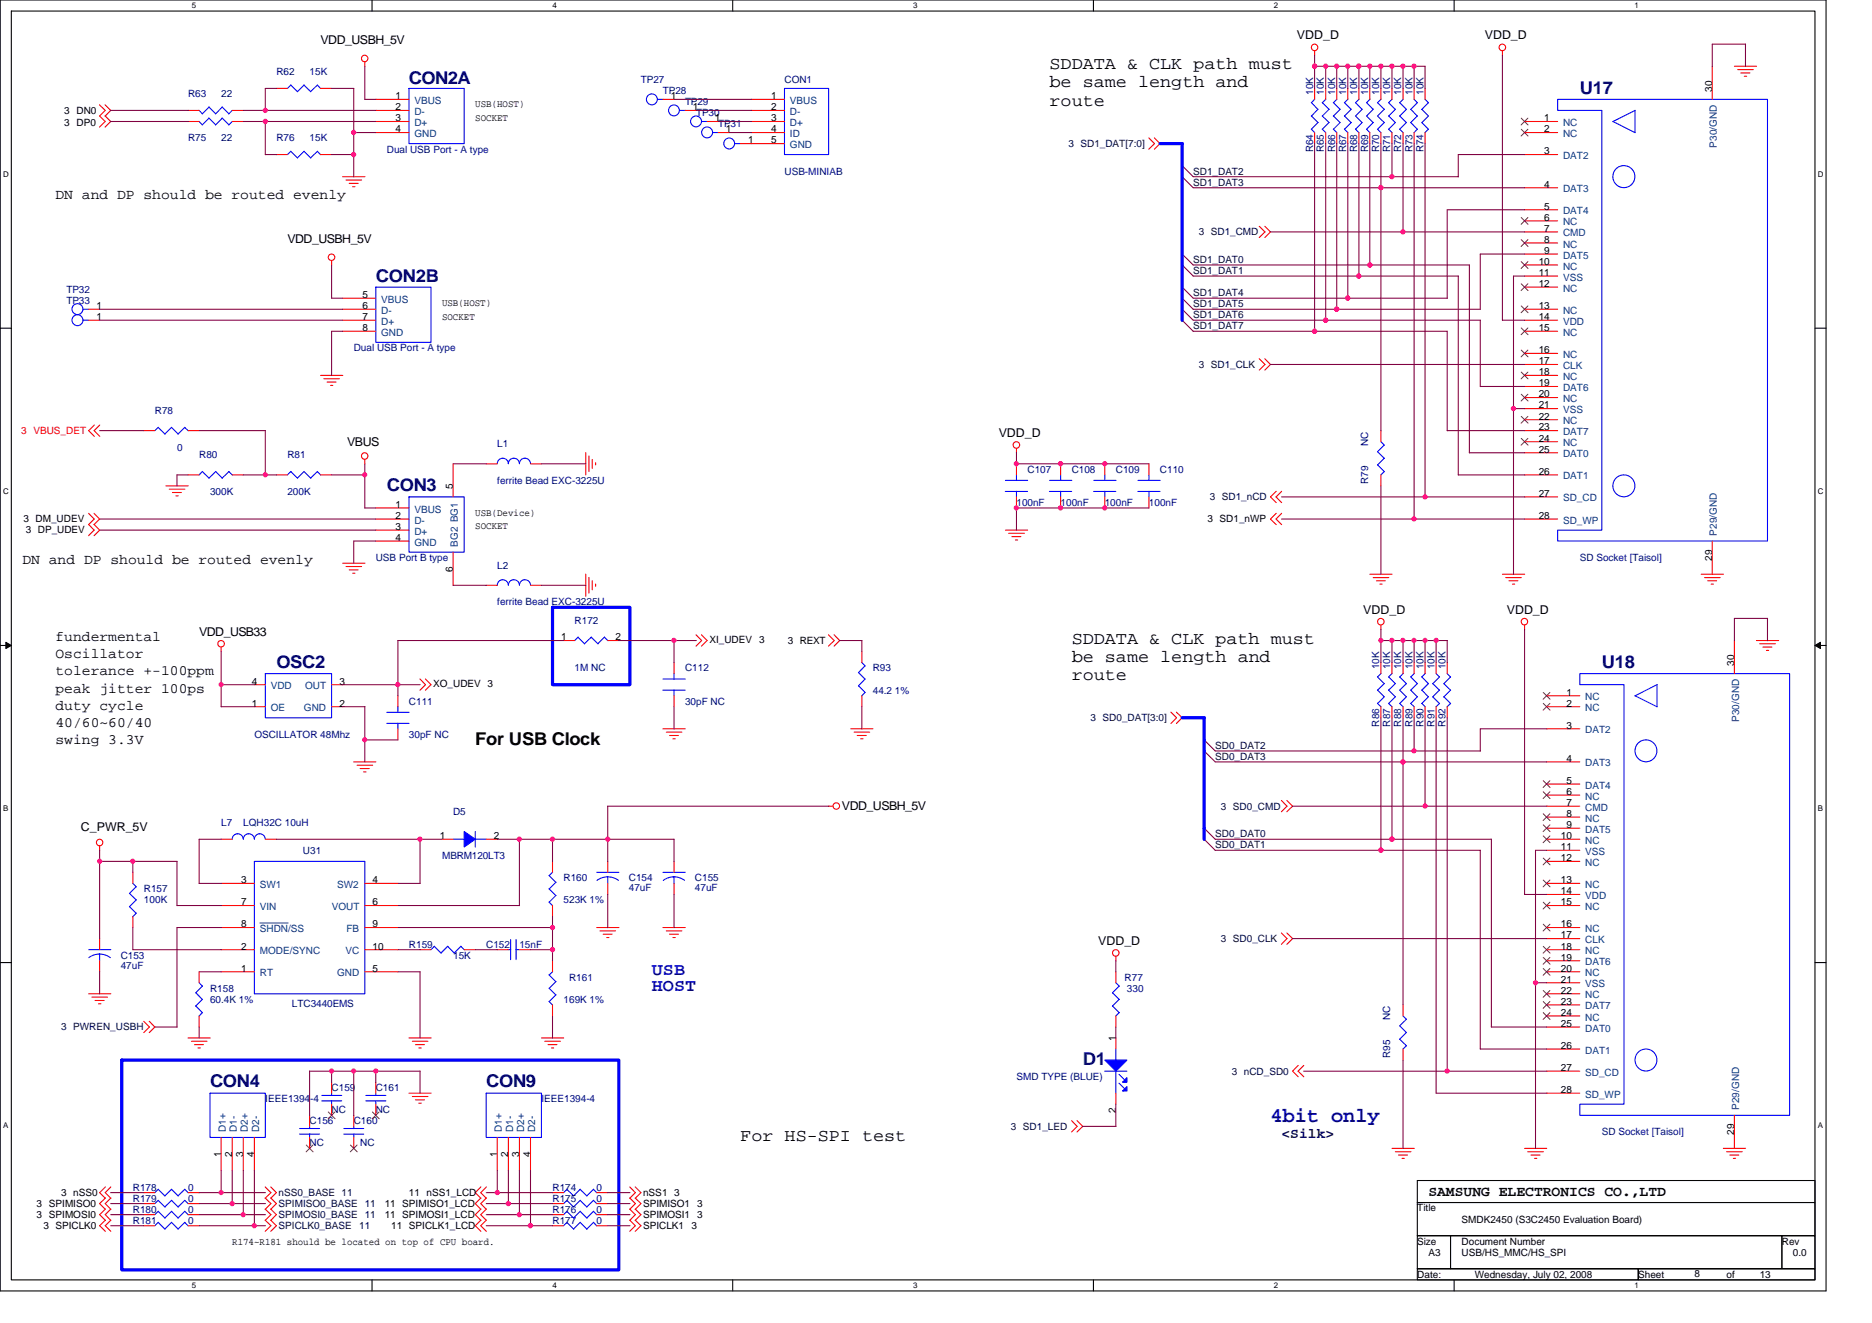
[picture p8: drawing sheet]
<svg xmlns="http://www.w3.org/2000/svg" width="297mm" height="210mm" viewBox="0 0 297 210" stroke-linecap="round" stroke-linejoin="round" font-family="sans-serif">
<defs><g id="words">
<text font-size="3.3" fill="#0000a0" x="201.6" y="178">4bit only</text>
<g font-size="2.8">
<text x="166.5" y="11">SDDATA &amp; CLK path must</text>
<text x="166.5" y="13.9">be same length and</text>
<text x="166.5" y="16.8">route</text>
<text x="170" y="102.1">SDDATA &amp; CLK path must</text>
<text x="170" y="105">be same length and</text>
<text x="170" y="107.9">route</text>
<text x="75.4" y="118.3">For USB Clock</text>
<text x="117.5" y="181">For HS-SPI test</text>
</g>
<g font-size="2.8" fill="#000080">
<text x="64.9" y="13.3">CON2A</text>
<text x="250.7" y="14.9">U17</text>
<text x="59.6" y="44.8">CON2B</text>
<text x="61.4" y="78">CON3</text>
<text x="43.9" y="106">OSC2</text>
<text x="254.2" y="106">U18</text>
<text x="33.3" y="172.6">CON4</text>
<text x="77.1" y="172.6">CON9</text>
<text x="171.8" y="169.1">D1</text>
</g>
<g font-size="2.8" fill="#0000a0">
<text x="103.4" y="154.8">USB</text>
<text x="103.4" y="157.2">HOST</text>
</g>
<g font-size="2.3">
<text x="8.8" y="31.6">DN and DP should be routed evenly</text>
<text x="3.6" y="89.4">DN and DP should be routed evenly</text>
<text x="8.8" y="101.7">fundermental</text>
<text x="8.8" y="104.5">Oscillator</text>
<text x="8.8" y="107.2">tolerance +-100ppm</text>
<text x="8.8" y="109.9">peak jitter 100ps</text>
<text x="8.8" y="112.6">duty cycle</text>
<text x="8.8" y="115.4">40/60~60/40</text>
<text x="8.8" y="118.1">swing 3.3V</text>
<text x="226.6" y="189.8">SAMSUNG ELECTRONICS CO.,LTD</text>
</g>
<text font-size="2.3" fill="#000040" x="203.3" y="180.7">&lt;Silk&gt;</text>
<g font-size="1.9">
<text x="50.9" y="7">VDD_USBH_5V</text>
<text x="205.8" y="6.3">VDD_D</text>
<text x="235.6" y="6.3">VDD_D</text>
<text x="45.6" y="38.5">VDD_USBH_5V</text>
<text x="55.1" y="70.8">VBUS</text>
<text x="158.5" y="69.4">VDD_D</text>
<text x="31.6" y="100.9">VDD_USB33</text>
<text x="216.3" y="97.4">VDD_D</text>
<text x="239.1" y="97.4">VDD_D</text>
<text x="12.8" y="131.9">C_PWR_5V</text>
<text x="133.6" y="128.6">VDD_USBH_5V</text>
<text x="174.3" y="150">VDD_D</text>
</g>
<g font-size="1.6" fill="#000080">
<text x="43.9" y="11.9">R62</text>
<text x="49.1" y="11.9">15K</text>
<text x="29.8" y="15.5">R63</text>
<text x="35.1" y="15.5">22</text>
<text x="101.7" y="13.2">TP27</text>
<text x="105.2" y="14.9">TP28</text>
<text x="108.7" y="16.7">TP29</text>
<text x="124.5" y="13.2">CON1</text>
<text x="208.3" y="15.1" transform="rotate(-90 208.3 15.1)">10K</text>
<text x="210.1" y="15.1" transform="rotate(-90 210.1 15.1)">10K</text>
<text x="211.8" y="15.1" transform="rotate(-90 211.8 15.1)">10K</text>
<text x="213.6" y="15.1" transform="rotate(-90 213.6 15.1)">10K</text>
<text x="215.3" y="15.1" transform="rotate(-90 215.3 15.1)">10K</text>
<text x="217.1" y="15.1" transform="rotate(-90 217.1 15.1)">10K</text>
<text x="218.8" y="15.1" transform="rotate(-90 218.8 15.1)">10K</text>
<text x="220.6" y="15.1" transform="rotate(-90 220.6 15.1)">10K</text>
<text x="222.4" y="15.1" transform="rotate(-90 222.4 15.1)">10K</text>
<text x="224.1" y="15.1" transform="rotate(-90 224.1 15.1)">10K</text>
<text x="225.9" y="15.1" transform="rotate(-90 225.9 15.1)">10K</text>
<text x="29.8" y="22.5">R75</text>
<text x="35.1" y="22.5">22</text>
<text x="43.9" y="22.5">R76</text>
<text x="49.1" y="22.5">15K</text>
<text x="110.5" y="18.4">TP30</text>
<text x="114" y="20.2">TP31</text>
<text x="61.4" y="24.2">Dual USB Port - A type</text>
<text x="124.5" y="27.7">USB-MINIAB</text>
<text x="208.3" y="24.2" transform="rotate(-90 208.3 24.2)">R64</text>
<text x="210.1" y="24.2" transform="rotate(-90 210.1 24.2)">R65</text>
<text x="211.8" y="24.2" transform="rotate(-90 211.8 24.2)">R66</text>
<text x="213.6" y="24.2" transform="rotate(-90 213.6 24.2)">R67</text>
<text x="215.3" y="24.2" transform="rotate(-90 215.3 24.2)">R68</text>
<text x="217.1" y="24.2" transform="rotate(-90 217.1 24.2)">R69</text>
<text x="218.8" y="24.2" transform="rotate(-90 218.8 24.2)">R70</text>
<text x="220.6" y="24.2" transform="rotate(-90 220.6 24.2)">R71</text>
<text x="222.4" y="24.2" transform="rotate(-90 222.4 24.2)">R72</text>
<text x="224.1" y="24.2" transform="rotate(-90 224.1 24.2)">R73</text>
<text x="225.9" y="24.2" transform="rotate(-90 225.9 24.2)">R74</text>
<text x="10.6" y="46.5">TP32</text>
<text x="10.6" y="48.2">TP33</text>
<text x="56.1" y="55.8">Dual USB Port - A type</text>
<text x="24.6" y="65.7">R78</text>
<text x="28.1" y="71.5">0</text>
<text x="78.9" y="71">L1</text>
<text x="217.1" y="70.8" transform="rotate(-90 217.1 70.8)">NC</text>
<text x="31.6" y="72.7">R80</text>
<text x="45.6" y="72.7">R81</text>
<text x="78.9" y="76.8">ferrite Bead EXC-3225U</text>
<text x="163" y="75">C107</text>
<text x="170" y="75">C108</text>
<text x="177.1" y="75">C109</text>
<text x="184.1" y="75">C110</text>
<text x="217.1" y="76.8" transform="rotate(-90 217.1 76.8)">R79</text>
<text x="33.3" y="78.5">300K</text>
<text x="45.6" y="78.5">200K</text>
<text x="161.3" y="80.3">100nF</text>
<text x="168.3" y="80.3">100nF</text>
<text x="175.3" y="80.3">100nF</text>
<text x="182.3" y="80.3">100nF</text>
<text x="59.6" y="89">USB Port B type</text>
<text x="250.7" y="89">SD Socket [Taisol]</text>
<text x="78.9" y="90.3">L2</text>
<text x="78.9" y="96.1">ferrite Bead EXC-3225U</text>
<text x="91.2" y="99">R172</text>
<text x="91.2" y="106.6">1M NC</text>
<text x="108.7" y="106.6">C112</text>
<text x="138.5" y="106.6">R93</text>
<text x="218.8" y="106.2" transform="rotate(-90 218.8 106.2)">10K</text>
<text x="220.6" y="106.2" transform="rotate(-90 220.6 106.2)">10K</text>
<text x="222.4" y="106.2" transform="rotate(-90 222.4 106.2)">10K</text>
<text x="224.1" y="106.2" transform="rotate(-90 224.1 106.2)">10K</text>
<text x="225.9" y="106.2" transform="rotate(-90 225.9 106.2)">10K</text>
<text x="227.6" y="106.2" transform="rotate(-90 227.6 106.2)">10K</text>
<text x="229.4" y="106.2" transform="rotate(-90 229.4 106.2)">10K</text>
<text x="64.9" y="111.8">C111</text>
<text x="108.7" y="111.8">30pF NC</text>
<text x="138.5" y="110.1">44.2 1%</text>
<text x="40.4" y="117.1">OSCILLATOR 48Mhz</text>
<text x="64.9" y="117.1">30pF NC</text>
<text x="218.8" y="115.3" transform="rotate(-90 218.8 115.3)">R86</text>
<text x="220.6" y="115.3" transform="rotate(-90 220.6 115.3)">R87</text>
<text x="222.4" y="115.3" transform="rotate(-90 222.4 115.3)">R88</text>
<text x="224.1" y="115.3" transform="rotate(-90 224.1 115.3)">R89</text>
<text x="225.9" y="115.3" transform="rotate(-90 225.9 115.3)">R90</text>
<text x="227.6" y="115.3" transform="rotate(-90 227.6 115.3)">R91</text>
<text x="229.4" y="115.3" transform="rotate(-90 229.4 115.3)">R92</text>
<text x="35.1" y="131.1">L7</text>
<text x="38.6" y="131.1">LQH32C 10uH</text>
<text x="71.9" y="129.4">D5</text>
<text x="48.1" y="135.5">U31</text>
<text x="70.1" y="136.4">MBRM120LT3</text>
<text x="22.8" y="141.6">R157</text>
<text x="22.8" y="143.4">100K</text>
<text x="89.4" y="139.9">R160</text>
<text x="89.4" y="143.4">523K 1%</text>
<text x="99.8" y="139.9">C154</text>
<text x="99.8" y="141.5">47uF</text>
<text x="110.3" y="139.9">C155</text>
<text x="110.3" y="141.5">47uF</text>
<text x="19.2" y="152.1">C153</text>
<text x="19.2" y="153.7">47uF</text>
<text x="64.9" y="150.4">R159</text>
<text x="71.9" y="152.1">15K</text>
<text x="77.1" y="150.4">C152</text>
<text x="82.4" y="150.4">15nF</text>
<text x="90.3" y="155.7">R161</text>
<text x="178.5" y="155.7">R77</text>
<text x="33.3" y="157.4">R158</text>
<text x="33.3" y="159.2">60.4K 1%</text>
<text x="46.3" y="159.9">LTC3440EMS</text>
<text x="89.4" y="159.2">169K 1%</text>
<text x="178.8" y="157.4">330</text>
<text x="220.6" y="161.9" transform="rotate(-90 220.6 161.9)">NC</text>
<text x="220.6" y="167.9" transform="rotate(-90 220.6 167.9)">R95</text>
<text x="52.6" y="173.2">C159</text>
<text x="59.6" y="173.2">C161</text>
<text x="161.3" y="171.4">SMD TYPE (BLUE)</text>
<text x="42.1" y="174.9">IEEE1394-4</text>
<text x="49.1" y="178.4">C156</text>
<text x="52.6" y="176.7">NC</text>
<text x="56.1" y="178.4">C160</text>
<text x="59.6" y="176.7">NC</text>
<text x="85.9" y="174.9">IEEE1394-4</text>
<text x="49.1" y="181.9">NC</text>
<text x="57.2" y="181.9">NC</text>
<text x="254.2" y="180.2">SD Socket [Taisol]</text>
<text x="21.1" y="190.7">R179</text>
<text x="21.1" y="189">R178</text>
<text x="29.8" y="190.7">0</text>
<text x="29.8" y="189">0</text>
<text x="87.7" y="189">R174</text>
<text x="87.7" y="190.7">R175</text>
<text x="94.7" y="189">0</text>
<text x="94.7" y="190.7">0</text>
<text x="21.1" y="192.4">R180</text>
<text x="21.1" y="194.2">R181</text>
<text x="29.8" y="192.4">0</text>
<text x="29.8" y="194.2">0</text>
<text x="87.7" y="194.2">R177</text>
<text x="87.7" y="192.4">R176</text>
<text x="94.7" y="194.2">0</text>
<text x="94.7" y="192.4">0</text>
</g>
<g font-size="1.6">
<text x="62.8" y="15.7">1</text>
<text x="62.8" y="17.5">2</text>
<text x="75.4" y="17">USB(HOST)</text>
<text x="106.4" y="15.7">1</text>
<text x="109.9" y="17.5">1</text>
<text x="122.4" y="15.7">1</text>
<text x="122.4" y="17.5">2</text>
<text x="271.7" y="14.5" transform="rotate(-90 271.7 14.5)">30</text>
<text x="10.2" y="20">3 DP0</text>
<text x="10.2" y="18.1">3 DN0</text>
<text x="62.8" y="19.3">3</text>
<text x="62.8" y="21">4</text>
<text x="75.4" y="19.2">SOCKET</text>
<text x="113.4" y="19.3">1</text>
<text x="115.2" y="21">1</text>
<text x="118.7" y="22.8">1</text>
<text x="122.4" y="19.3">3</text>
<text x="122.4" y="21">4</text>
<text x="122.4" y="22.8">5</text>
<text x="245" y="19.3">1</text>
<text x="245" y="21">2</text>
<text x="245" y="24.5">3</text>
<text x="245" y="29.8">4</text>
<text x="245" y="33.3">5</text>
<text x="245" y="35">6</text>
<text x="245" y="36.8">7</text>
<text x="245" y="38.5">8</text>
<text x="245" y="40.3">9</text>
<text x="57.5" y="47.3">5</text>
<text x="244.2" y="42">10</text>
<text x="244.2" y="43.8">11</text>
<text x="244.2" y="45.6">12</text>
<text x="15.3" y="50.8">1</text>
<text x="15.3" y="49.1">1</text>
<text x="57.5" y="49.1">6</text>
<text x="57.5" y="50.8">7</text>
<text x="57.5" y="52.6">8</text>
<text x="70.1" y="48.6">USB(HOST)</text>
<text x="70.1" y="50.7">SOCKET</text>
<text x="244.2" y="49.1">13</text>
<text x="244.2" y="50.8">14</text>
<text x="244.2" y="52.6">15</text>
<text x="244.2" y="56.1">16</text>
<text x="244.2" y="57.8">17</text>
<text x="244.2" y="59.6">18</text>
<text x="244.2" y="61.3">19</text>
<text x="244.2" y="63.1">20</text>
<text x="244.2" y="64.8">21</text>
<text x="244.2" y="66.6">22</text>
<text x="244.2" y="68.3">23</text>
<text x="244.2" y="70.1">24</text>
<text x="244.2" y="71.8">25</text>
<text x="71.9" y="77.6" transform="rotate(-90 71.9 77.6)">5</text>
<text x="244.2" y="75.4">26</text>
<text x="3.7" y="82.9">3 DM_UDEV</text>
<text x="62.8" y="80.6">1</text>
<text x="62.8" y="82.4">2</text>
<text x="75.4" y="81.9">USB(Device)</text>
<text x="191.6" y="82.9">3 SD1_nWP</text>
<text x="244.2" y="78.8">27</text>
<text x="244.2" y="82.4">28</text>
<text x="4.1" y="84.7">3 DP_UDEV</text>
<text x="62.8" y="84.1">3</text>
<text x="62.8" y="85.9">4</text>
<text x="75.4" y="84">SOCKET</text>
<text x="271.7" y="89" transform="rotate(-90 271.7 89)">29</text>
<text x="71.9" y="90.7" transform="rotate(-90 71.9 90.7)">6</text>
<text x="89.1" y="101.6">1</text>
<text x="97.7" y="101.6">2</text>
<text x="112.6" y="102">XI_UDEV</text>
<text x="120.5" y="102">3</text>
<text x="125" y="102.2">3 REXT</text>
<text x="275.2" y="105.7" transform="rotate(-90 275.2 105.7)">30</text>
<text x="40" y="112.1">1</text>
<text x="40" y="108.6">4</text>
<text x="53.8" y="112.1">2</text>
<text x="53.8" y="108.6">3</text>
<text x="68.7" y="109">XO_UDEV 3</text>
<text x="248.6" y="110.4">1</text>
<text x="248.6" y="112.1">2</text>
<text x="248.6" y="115.7">3</text>
<text x="248.6" y="120.9">4</text>
<text x="248.6" y="124.4">5</text>
<text x="248.6" y="126.2">6</text>
<text x="248.6" y="127.9">7</text>
<text x="248.6" y="129.7">8</text>
<text x="248.6" y="131.4">9</text>
<text x="69.8" y="133.2">1</text>
<text x="78.4" y="133.2">2</text>
<text x="247.7" y="133.2">10</text>
<text x="247.7" y="134.9">11</text>
<text x="247.7" y="136.7">12</text>
<text x="38.2" y="140.2">3</text>
<text x="38.2" y="143.7">7</text>
<text x="59.1" y="140.2">4</text>
<text x="59.1" y="143.7">6</text>
<text x="247.7" y="140.2">13</text>
<text x="247.7" y="141.9">14</text>
<text x="247.7" y="143.7">15</text>
<text x="38.2" y="147.2">8</text>
<text x="59.1" y="147.2">9</text>
<text x="247.7" y="147.2">16</text>
<text x="247.7" y="148.9">17</text>
<text x="38.2" y="150.7">2</text>
<text x="38.2" y="154.2">1</text>
<text x="59.1" y="150.7">10</text>
<text x="59.1" y="154.2">5</text>
<text x="247.7" y="150.7">18</text>
<text x="247.7" y="152.5">19</text>
<text x="247.7" y="154.2">20</text>
<text x="247.7" y="156">21</text>
<text x="247.7" y="157.7">22</text>
<text x="247.7" y="159.5">23</text>
<text x="247.7" y="161.2">24</text>
<text x="177" y="165.3" transform="rotate(-90 177 165.3)">1</text>
<text x="247.7" y="163">25</text>
<text x="247.7" y="166.5">26</text>
<text x="247.7" y="170">27</text>
<text x="247.7" y="173.5">28</text>
<text x="177" y="176.6" transform="rotate(-90 177 176.6)">2</text>
<text x="35.1" y="183.6" transform="rotate(-90 35.1 183.6)">1</text>
<text x="36.8" y="183.6" transform="rotate(-90 36.8 183.6)">2</text>
<text x="38.6" y="183.6" transform="rotate(-90 38.6 183.6)">3</text>
<text x="40.3" y="183.6" transform="rotate(-90 40.3 183.6)">4</text>
<text x="78.9" y="183.6" transform="rotate(-90 78.9 183.6)">1</text>
<text x="80.6" y="183.6" transform="rotate(-90 80.6 183.6)">2</text>
<text x="82.4" y="183.6" transform="rotate(-90 82.4 183.6)">3</text>
<text x="84.2" y="183.6" transform="rotate(-90 84.2 183.6)">4</text>
<text x="275.2" y="180.1" transform="rotate(-90 275.2 180.1)">29</text>
<text x="5.8" y="191.6">3 SPIMISO0</text>
<text x="9.7" y="189.8">3 nSS0</text>
<text x="61" y="191.6">11 SPIMISO1_LCD</text>
<text x="64.9" y="189.8">11 nSS1_LCD</text>
<text x="102" y="191.6">SPIMISO1</text>
<text x="102" y="189.8">nSS1 3</text>
<text x="110.6" y="191.6">3</text>
<text x="5.8" y="193.3">3 SPIMOSI0</text>
<text x="6.9" y="195.1">3 SPICLK0</text>
<text x="36.8" y="197.5">R174~R181 should be located on top of CPU board.</text>
<text x="61" y="193.3">11 SPIMOSI1_LCD</text>
<text x="62.1" y="195.1">11 SPICLK1_LCD</text>
<text x="102" y="193.3">SPIMOSI1</text>
<text x="102" y="195.1">SPICLK1</text>
<text x="109.7" y="195.1">3</text>
<text x="110.6" y="193.3">3</text>
<text x="224.9" y="192.3">Title</text>
<text x="224.9" y="197.5">Size</text>
<text x="231.9" y="194">SMDK2450 (S3C2450 Evaluation Board)</text>
<text x="231.9" y="197.5">Document Number</text>
<text x="282.7" y="197.5">Rev</text>
<text x="224.9" y="202.8">Date:</text>
<text x="226.6" y="199.3">A3</text>
<text x="231.9" y="199.3">USB/HS_MMC/HS_SPI</text>
<text x="234" y="202.8">Wednesday, July 02, 2008</text>
<text x="259.9" y="202.8">Sheet</text>
<text x="268.9" y="202.6">8</text>
<text x="274" y="202.8">of</text>
<text x="279.2" y="202.8">13</text>
<text x="284.5" y="199.3">0.0</text>
</g>
<g font-size="1.6" fill="#004080">
<text x="65.8" y="16.5">VBUS</text>
<text x="125.3" y="16.5">VBUS</text>
<text x="65.8" y="18.2">D-</text>
<text x="65.8" y="20">D+</text>
<text x="65.8" y="21.8">GND</text>
<text x="125.3" y="18.2">D-</text>
<text x="125.3" y="20">D+</text>
<text x="125.3" y="21.8">ID</text>
<text x="125.3" y="23.5">GND</text>
<text x="248" y="20">NC</text>
<text x="248" y="21.8">NC</text>
<text x="272.4" y="23.4" transform="rotate(-90 272.4 23.4)">P30/GND</text>
<text x="248" y="25.3">DAT2</text>
<text x="248" y="30.5">DAT3</text>
<text x="248" y="34">DAT4</text>
<text x="248" y="35.8">NC</text>
<text x="248" y="37.5">CMD</text>
<text x="248" y="39.3">NC</text>
<text x="248" y="41">DAT5</text>
<text x="248" y="42.8">NC</text>
<text x="248" y="44.5">VSS</text>
<text x="248" y="46.3">NC</text>
<text x="60.5" y="48">VBUS</text>
<text x="60.5" y="49.8">D-</text>
<text x="60.5" y="51.5">D+</text>
<text x="60.5" y="53.3">GND</text>
<text x="248" y="49.8">NC</text>
<text x="248" y="51.5">VDD</text>
<text x="248" y="53.3">NC</text>
<text x="248" y="56.8">NC</text>
<text x="248" y="58.6">CLK</text>
<text x="248" y="60.3">NC</text>
<text x="248" y="62.1">DAT6</text>
<text x="248" y="63.8">NC</text>
<text x="248" y="65.6">VSS</text>
<text x="248" y="67.3">NC</text>
<text x="248" y="69.1">DAT7</text>
<text x="248" y="70.8">NC</text>
<text x="248" y="72.6">DAT0</text>
<text x="248" y="76.1">DAT1</text>
<text x="65.8" y="81.3">VBUS</text>
<text x="65.8" y="83.1">D-</text>
<text x="248" y="79.6">SD_CD</text>
<text x="248" y="83.1">SD_WP</text>
<text x="65.8" y="84.9">D+</text>
<text x="65.8" y="86.6">GND</text>
<text x="72.6" y="86.8" transform="rotate(-90 72.6 86.8)">BG2 BG1</text>
<text x="272.4" y="85" transform="rotate(-90 272.4 85)">P29/GND</text>
<text x="43" y="109.4">VDD</text>
<text x="43" y="112.9">OE</text>
<text x="48.2" y="112.9">GND</text>
<text x="48.4" y="109.4">OUT</text>
<text x="251.5" y="111.1">NC</text>
<text x="251.5" y="112.9">NC</text>
<text x="251.5" y="116.4">DAT2</text>
<text x="275.9" y="114.6" transform="rotate(-90 275.9 114.6)">P30/GND</text>
<text x="251.5" y="121.6">DAT3</text>
<text x="251.5" y="125.2">DAT4</text>
<text x="251.5" y="126.9">NC</text>
<text x="251.5" y="128.7">CMD</text>
<text x="251.5" y="130.4">NC</text>
<text x="251.5" y="132.2">DAT5</text>
<text x="251.5" y="133.9">NC</text>
<text x="251.5" y="135.7">VSS</text>
<text x="251.5" y="137.4">NC</text>
<text x="41.2" y="140.9">SW1</text>
<text x="53.5" y="140.9">SW2</text>
<text x="251.5" y="140.9">NC</text>
<text x="251.5" y="142.7">VDD</text>
<text x="41.2" y="144.4">VIN</text>
<text x="41.2" y="147.9">SHDN/SS</text>
<text x="52.6" y="144.4">VOUT</text>
<text x="55" y="147.9">FB</text>
<text x="251.5" y="144.4">NC</text>
<text x="251.5" y="147.9">NC</text>
<text x="251.5" y="149.7">CLK</text>
<text x="41.2" y="151.4">MODE/SYNC</text>
<text x="41.2" y="155">RT</text>
<text x="53.5" y="155">GND</text>
<text x="54.8" y="151.4">VC</text>
<text x="251.5" y="151.5">NC</text>
<text x="251.5" y="153.2">DAT6</text>
<text x="251.5" y="155">NC</text>
<text x="251.5" y="156.7">VSS</text>
<text x="251.5" y="158.5">NC</text>
<text x="251.5" y="160.2">DAT7</text>
<text x="251.5" y="162">NC</text>
<text x="251.5" y="163.7">DAT0</text>
<text x="251.5" y="167.2">DAT1</text>
<text x="251.5" y="170.7">SD_CD</text>
<text x="35.8" y="179.7" transform="rotate(-90 35.8 179.7)">D1+</text>
<text x="37.6" y="179.7" transform="rotate(-90 37.6 179.7)">D1-</text>
<text x="39.3" y="179.7" transform="rotate(-90 39.3 179.7)">D2+</text>
<text x="41.1" y="179.7" transform="rotate(-90 41.1 179.7)">D2-</text>
<text x="79.6" y="179.7" transform="rotate(-90 79.6 179.7)">D1+</text>
<text x="81.4" y="179.7" transform="rotate(-90 81.4 179.7)">D1-</text>
<text x="83.2" y="179.7" transform="rotate(-90 83.2 179.7)">D2+</text>
<text x="84.9" y="179.7" transform="rotate(-90 84.9 179.7)">D2-</text>
<text x="251.5" y="174.2">SD_WP</text>
<text x="275.9" y="176.1" transform="rotate(-90 275.9 176.1)">P29/GND</text>
</g>
<g font-size="1.6" fill="#000040">
<text x="169.5" y="23.3">3 SD1_DAT[7:0]</text>
<text x="189.3" y="27.7">SD1_DAT2</text>
<text x="189.3" y="29.5">SD1_DAT3</text>
<text x="189.3" y="41.7">SD1_DAT0</text>
<text x="190.2" y="37.4">3 SD1_CMD</text>
<text x="189.3" y="47">SD1_DAT4</text>
<text x="189.3" y="43.5">SD1_DAT1</text>
<text x="189.3" y="50.5">SD1_DAT6</text>
<text x="189.3" y="52.2">SD1_DAT7</text>
<text x="189.3" y="48.7">SD1_DAT5</text>
<text x="190.2" y="58.4">3 SD1_CLK</text>
<text x="192" y="79.4">3 SD1_nCD</text>
<text x="173" y="114.5">3 SD0_DAT[3:0]</text>
<text x="192.8" y="118.9">SD0_DAT2</text>
<text x="192.8" y="120.6">SD0_DAT3</text>
<text x="193.7" y="128.5">3 SD0_CMD</text>
<text x="192.8" y="132.9">SD0_DAT0</text>
<text x="192.8" y="134.6">SD0_DAT1</text>
<text x="193.7" y="149.5">3 SD0_CLK</text>
<text x="9.7" y="163.5">3 PWREN_USBH</text>
<text x="195.5" y="170.5">3 nCD_SD0</text>
<text x="160.4" y="179.3">3 SD1_LED</text>
<text x="44.2" y="189.8">nSS0_BASE 11</text>
<text x="44.2" y="191.6">SPIMISO0_BASE 11</text>
<text x="44.2" y="193.3">SPIMOSI0_BASE 11</text>
<text x="44.2" y="195.1">SPICLK0_BASE</text>
<text x="57" y="195.1">11</text>
</g>
<text font-size="1.6" fill="#f00" x="3.4" y="68.9">3 VBUS_DET</text>
<g font-size="1.3">
<text x="30.4" y="1.3">5</text>
<text x="87.6" y="1.3">4</text>
<text x="144.9" y="1.3">3</text>
<text x="202.1" y="1.3">2</text>
<text x="259.4" y="1.3">1</text>
<text x=".5" y="28">D</text>
<text x="288.4" y="28">D</text>
<text x=".5" y="78.4">C</text>
<text x="288.4" y="78.4">C</text>
<text x=".5" y="128.7">B</text>
<text x="288.4" y="128.7">B</text>
<text x=".5" y="179.1">A</text>
<text x="288.4" y="179.1">A</text>
<text x="30.4" y="204.4">5</text>
<text x="87.6" y="204.4">4</text>
<text x="144.9" y="204.4">3</text>
<text x="202.1" y="204.4">2</text>
<text x="259.4" y="204.4">1</text>
</g>
</g></defs>
<path d="M0 0h289.7v204.9h-289.7zM1.8 1.8h286.2v201.3h-286.2z" fill="none" stroke="#000" stroke-width=".17"/>
<g fill="#fff">
<path d="M30.4 .2h.7v1.4h-.7z"/>
<path d="M30.4 203.3h.7v1.4h-.7z"/>
</g>
<path d="M59 0v1.8M59 203.1v1.8" fill="none" stroke="#000" stroke-width=".17"/>
<g fill="#fff">
<path d="M87.6 .2h.7v1.4h-.7z"/>
<path d="M87.6 203.3h.7v1.4h-.7z"/>
</g>
<path d="M116.3 0v1.8M116.3 203.1v1.8" fill="none" stroke="#000" stroke-width=".17"/>
<g fill="#fff">
<path d="M144.9 .2h.7v1.4h-.7z"/>
<path d="M144.9 203.3h.7v1.4h-.7z"/>
</g>
<path d="M173.5 0v1.8M173.5 203.1v1.8" fill="none" stroke="#000" stroke-width=".17"/>
<g fill="#fff">
<path d="M202.1 .2h.7v1.4h-.7z"/>
<path d="M202.1 203.3h.7v1.4h-.7z"/>
</g>
<path d="M230.7 0v1.8M230.7 203.1v1.8" fill="none" stroke="#000" stroke-width=".17"/>
<g fill="#fff">
<path d="M259.4 .2h.6v1.4h-.6z"/>
<path d="M259.4 203.3h.6v1.4h-.6z"/>
<path d="M.5 26.9h.9v1.4h-.9z"/>
<path d="M288.4 26.9h.9v1.4h-.9z"/>
<path d="M.5 77.3h.9v1.4h-.9z"/>
<path d="M288.4 77.3h.9v1.4h-.9z"/>
</g>
<path d="M0 52.1h1.8M288 52.1h1.7" fill="none" stroke="#000" stroke-width=".17"/>
<g fill="#fff">
<path d="M.5 127.6h.8v1.4h-.8z"/>
<path d="M288.4 127.6h.9v1.4h-.9z"/>
</g>
<path d="M0 102.4h1.8M288 102.4h1.7" fill="none" stroke="#000" stroke-width=".17"/>
<path d="M.9 101.9l.9 .5-.9 .5zM288 102.4l.9-.5v1z" fill="#000" stroke="#000" stroke-width=".16"/>
<g fill="#fff">
<path d="M.5 177.9h.8v1.4h-.8z"/>
<path d="M288.4 177.9h.9v1.4h-.9z"/>
</g>
<path d="M0 152.8h1.8M288 152.8h1.7M224.9 187.4h63.1v3.5h-63.1zM224.9 190.9h63.1v5.2h-63.1zM224.9 196.1h5.3v5.3h-5.3zM230.2 196.1h52.5v5.3h-52.5zM282.7 196.1h5.3v5.3h-5.3zM224.9 201.4h35v1.7h-35zM259.9 201.4h28.1v1.7h-28.1z" fill="none" stroke="#000" stroke-width=".17"/>
<path d="M184.1 22.8h3.5v28M87.7 96.4h12.2v12.3h-12.2zM187.6 113.9h3.5v19.3M19.3 168.3h78.9v33.2h-78.9z" fill="none" stroke="#00f" stroke-width=".51"/>
<g fill="none" stroke="#f00" stroke-width=".17">
<path d="M15.8 18.4l.9 .9-.9 .9M15.8 16.6l.9 .9-.9 .9M16.7 18.4l.9 .9-.9 .9M16.7 16.6l.9 .9-.9 .9M29.8 17.5h1.8M29.8 19.3h1.8M36.8 17.5h1.8M36.8 19.3h1.8M43.9 14h1.7M50.9 14h1.7M57.9 9.8v.7M59.6 15.8h5.3"/>
<path d="M59.6 17.5h5.3M59.6 19.3h5.3M105.2 15.8h1.8M108.7 17.5h1.8M112.2 19.3h1.8M119.2 15.8h5.3M119.2 17.5h5.3M119.2 19.3h5.3M208.6 8.1v.7M208.6 14v1.8M210.4 14v1.8M212.1 14v1.8"/>
<path d="M213.9 14v1.8M215.6 14v1.8M217.4 14v1.8M219.1 14v1.8M220.9 14v1.8M222.6 14v1.8M224.4 14v1.8M226.1 14v1.8M238.4 8.1v.7M241.9 19.3h5.3M271.7 10.5v5.3M275.2 10.5h3.5"/>
<path d="M275.7 11h2.5M276.2 11.6h1.5M276.8 12.1h.4M43.9 24.5h1.7M50.9 24.5h1.7M54.4 28h3.5M54.9 28.6h2.5M55.4 29.1h1.4M56 29.6h.3M59.6 21h5.3M114 21h1.7M117.5 22.8h7"/>
<path d="M119.2 21h5.3M182.3 21.9l.9 .9-.9 .9M183.2 21.9l.9 .9-.9 .9M199.8 35.9l.9 .9-.9 .9M200.7 35.9l.9 .9-.9 .9M208.6 21v1.8M210.4 21v1.8M212.1 21v1.8M213.9 21v1.8M215.6 21v1.8M217.4 21v1.8M219.1 21v1.8"/>
<path d="M220.9 21v1.8M222.6 21v1.8M224.4 21v1.8M226.1 21v1.8M241.9 24.5h5.3M241.9 21h5.3M241.9 29.8h5.3M241.9 33.3h5.3M241.9 35.1h5.3M241.9 36.8h5.3M241.9 38.6h5.3M14.1 49.1h1.7"/>
<path d="M14.1 50.8h1.7M50.9 59.6h3.5M52.6 41.4v.7M54.4 47.3h5.2M54.4 49.1h5.2M54.4 50.8h5.2M54.4 52.6h5.2M199.8 56.9l.9 .9-.9 .9M200.7 56.9l.9 .9-.9 .9M241.9 59.6h5.3M241.9 49.1h5.3M241.9 50.8h5.3"/>
<path d="M241.9 52.6h5.3M241.9 40.3h5.3M241.9 42.1h5.3M241.9 43.8h5.3M241.9 45.6h5.3M241.9 56.1h5.3M241.9 57.8h5.3M15 67.5l-.9 .8 .9 1M15.8 67.5l-.9 .8 .9 1M22.8 68.3h1.8M26.3 77.1h3.6M26.9 77.6h2.4"/>
<path d="M27.4 78.2h1.4M27.9 78.7h.4M29.8 68.3h1.8M29.8 75.4h1.8M36.8 75.4h1.8M43.9 75.4h1.7M50.9 75.4h1.7M51.4 60.1h2.5M51.9 60.6h1.4M52.4 61.2h.4M57.9 72.9v.7M71.9 73.6v5.3"/>
<path d="M77.1 73.6h1.8M84.2 73.6h1.7M92.9 71.8v3.6M93.4 72.4v2.4M94 72.9v1.4M94.5 73.4v.4M161.3 71.2v.7M161.3 73.6v1.8M161.3 78.9v1.7M168.3 73.6v1.8M168.3 78.9v1.7M175.3 73.6v1.8"/>
<path d="M175.3 78.9v1.7M182.3 73.6v1.8M182.3 78.9v1.7M202.5 78l-.9 .9 .9 .9M203.4 78l-.9 .9 .9 .9M219.1 68.3v1.8M219.1 75.4v1.7M241.9 75.4h5.3M241.9 61.3h5.3M241.9 63.1h5.3M241.9 64.9h5.3M241.9 66.6h5.3"/>
<path d="M241.9 68.3h5.3M241.9 70.1h5.3M241.9 71.9h5.3M241.9 78.9h5.3M14.1 83.2l.8 .9-.8 .9M14.1 81.5l.8 .9-.8 .9M14.9 83.2l.9 .9-.9 .9M14.9 81.5l.9 .9-.9 .9M54.4 89.4h3.5M54.9 89.9h2.5M55.4 90.4h1.4M56 91h.3"/>
<path d="M59.6 84.1h5.3M59.6 82.4h5.3M59.6 80.6h5.3M59.6 85.9h5.3M71.9 87.6v5.3M77.1 92.9h1.8M84.2 92.9h1.7M92.9 91.1v3.5M93.4 91.7v2.4M94 92.2v1.4M94.5 92.7v.4M159.5 84.1h3.6"/>
<path d="M160.1 84.6h2.4M160.6 85.2h1.4M161.1 85.7h.4M202.5 81.5l-.9 .9 .9 .9M203.4 81.5l-.9 .9 .9 .9M217.4 91.1h3.5M217.9 91.7h2.5M218.4 92.2h1.4M218.9 92.7h.4M219.1 99.2v.7M238.4 91.1h3.5M238.9 91.7h2.5"/>
<path d="M239.4 92.2h1.5M240 92.7h.3M241.9 99.2v.7M241.9 82.4h5.3M269.9 91.1h3.6M270.5 91.7h2.4M271 92.2h1.4M271.5 92.7h.4M271.7 85.9v5.2M35.1 102.7v.7M40.4 112.2h1.7M40.4 108.7h1.7"/>
<path d="M52.6 112.2h1.8M52.6 108.7h1.8M63.1 110.4v1.8M63.1 115.7v1.7M66.6 107.8l.9 .9-.9 .9M67.5 107.8l.9 .9-.9 .9M89.4 101.7h1.8M96.4 101.7h1.8M105.2 115.7h3.5M105.7 116.2h2.5M106.2 116.7h1.5M106.8 117.3h.3"/>
<path d="M107 105.2v1.7M107 110.4v1.8M110.4 100.8l.9 .9-.9 .9M111.3 100.8l.9 .9-.9 .9M131.5 100.8l.9 .9-.9 .9M132.4 100.8l.8 .9-.8 .9M135 115.7h3.5M135.5 116.2h2.5M136 116.7h1.5M136.6 117.3h.3M136.8 103.4v1.8M136.8 110.4v1.8"/>
<path d="M185.8 113l.9 .9-.9 .9M186.7 113l.9 .9-.9 .9M219.1 105.2v1.7M219.1 112.2v1.7M220.9 105.2v1.7M220.9 112.2v1.7M222.6 105.2v1.7M222.6 112.2v1.7M224.4 105.2v1.7M224.4 112.2v1.7M226.1 105.2v1.7M226.1 112.2v1.7"/>
<path d="M227.9 105.2v1.7M227.9 112.2v1.7M229.6 105.2v1.7M229.6 112.2v1.7M245.4 115.7h5.3M245.4 112.2h5.3M245.4 110.4h5.3M275.2 101.7v5.2M278.7 101.7h3.5M279.2 102.2h2.5M279.7 102.7h1.5M280.3 103.2h.3"/>
<path d="M15.8 134.3v.7M21.1 138.5v1.7M35.1 133.2h1.7M42.1 133.2h1.8M56.1 120.9h3.5M56.7 121.5h2.4M57.1 122h1.5M57.7 122.5h.4M70.1 133.2h1.8M77.1 133.2h1.8M87.7 136.7v1.8M96.4 136.7v1.8"/>
<path d="M107 136.7v1.8M131.5 128h.7M203.3 127l.9 1-.9 .8M204.2 127l.9 1-.9 .8M245.4 120.9h5.3M245.4 128h5.3M245.4 124.4h5.3M245.4 126.2h5.3M245.4 129.7h5.3M245.4 131.4h5.3M245.4 133.2h5.3M245.4 135h5.3"/>
<path d="M245.4 136.7h5.3M14.1 157.7h3.5M14.6 158.3h2.5M15.1 158.8h1.4M15.6 159.3h.4M15.8 149v1.7M15.8 152.5v1.7M21.1 145.5v1.7M31.6 154.2v1.8M35.1 147.2h5.3M35.1 140.2h5.3M35.1 143.7h5.3"/>
<path d="M35.1 150.7h5.3M35.1 154.2h5.3M57.9 147.2h5.2M57.9 140.2h5.2M57.9 143.7h5.2M57.9 150.7h5.2M57.9 154.2h5.2M66.7 150.7h1.7M73.7 150.7h1.7M78.9 150.7h1.8M82.4 150.7h1.8M87.7 143.7v1.8"/>
<path d="M87.7 152.5v1.7M87.7 159.5v1.7M94.7 147.2h3.5M95.2 147.7h2.5M95.7 148.3h1.4M96.3 148.8h.3M96.4 140.2v1.8M105.2 147.2h3.5M105.7 147.7h2.5M106.2 148.3h1.5M106.8 148.8h.3M107 140.2v1.8"/>
<path d="M177.1 151.8v.7M177.1 154.2v1.8M203.3 148.1l.9 .9-.9 .9M204.2 148.1l.9 .9-.9 .9M222.6 159.5v1.7M245.4 147.2h5.3M245.4 157.7h5.3M245.4 140.2h5.3M245.4 142h5.3M245.4 143.7h5.3M245.4 149h5.3M245.4 150.7h5.3"/>
<path d="M245.4 152.5h5.3M245.4 154.2h5.3M245.4 156h5.3M245.4 159.5h5.3M22.8 162.1l.9 .9-.9 .9M23.7 162.1l.9 .9-.9 .9M29.8 164.7h3.6M30.4 165.3h2.4M30.9 165.8h1.4M31.4 166.3h.4M31.6 161.2v1.8M49.1 177v1.8"/>
<path d="M52.6 171.8v1.7M52.6 175.3v1.7M56.1 177v1.8M59.6 171.8v1.7M59.6 175.3v1.7M64.9 164.7h3.5M64.9 173.5h3.5M65.4 165.3h2.5M65.4 174h2.5M65.9 165.8h1.4M65.9 174.6h1.4M66.5 166.3h.3"/>
<path d="M66.5 175.1h.3M85.9 164.7h3.5M86.4 165.3h2.5M86.9 165.8h1.5M87.5 166.3h.4M170 177.9l.9 .9-.9 .9M170.9 177.9l.9 .9-.9 .9M177.1 161.2v1.8M177.1 164.7v1.8M177.1 173.5v1.8M206 169.1l-.9 .9 .9 .9M206.9 169.1l-.9 .9 .9 .9"/>
<path d="M222.6 166.5v1.8M245.4 173.5h5.3M245.4 161.2h5.3M245.4 163h5.3M245.4 166.5h5.3M245.4 170h5.3M275.2 177v5.3M16.7 190.1l-.9 .9 .9 .9M16.7 188.4l-.9 .9 .9 .9M16.7 191.9l-.9 .9 .9 .9M16.7 193.7l-.9 .8 .9 .9M17.6 190.1l-.9 .9 .9 .9"/>
<path d="M17.6 188.4l-.9 .9 .9 .9M17.6 191.9l-.9 .9 .9 .9M17.6 193.7l-.9 .8 .9 .9M22.8 194.5h1.8M22.8 191h1.8M22.8 192.8h1.8M22.8 189.3h1.8M29.8 194.5h1.8M29.8 191h1.8M29.8 192.8h1.8M29.8 189.3h1.8M35.1 180.5v5.3"/>
<path d="M36.8 180.5v5.3M38.6 180.5v5.3M40.4 180.5v5.3M42.1 188.4l.9 .9-.9 .9M42.1 190.1l.9 .9-.9 .9M42.1 191.9l.9 .9-.9 .9M42.1 193.7l.9 .8-.9 .9M43 188.4l.9 .9-.9 .9M43 190.1l.9 .9-.9 .9M43 191.9l.9 .9-.9 .9M43 193.7l.9 .8-.9 .9M49.1 180.5v1.8"/>
<path d="M56.1 180.5v1.8M76.3 188.4l-.9 .9 .9 .9M76.3 190.1l-.9 .9 .9 .9M76.3 193.7l-.9 .8 .9 .9M76.3 191.9l-.9 .9 .9 .9M77.2 188.4l-.9 .9 .9 .9M77.2 190.1l-.9 .9 .9 .9M77.2 193.7l-.9 .8 .9 .9M77.2 191.9l-.9 .9 .9 .9M78.9 180.5v5.3M80.7 180.5v5.3M82.4 180.5v5.3"/>
<path d="M84.2 180.5v5.3M87.7 194.5h1.7M87.7 191h1.7M87.7 192.8h1.7M87.7 189.3h1.7M94.7 194.5h1.7M94.7 191h1.7M94.7 192.8h1.7M94.7 189.3h1.7M99.9 191.9l.9 .9-.9 .9M99.9 190.1l.9 .9-.9 .9M99.9 188.4l.9 .9-.9 .9"/>
<path d="M99.9 193.7l.9 .8-.9 .9M100.8 191.9l.9 .9-.9 .9M100.8 190.1l.9 .9-.9 .9M100.8 188.4l.9 .9-.9 .9M100.8 193.7l.9 .8-.9 .9M220.9 182.3h3.5M221.4 182.8h2.5M221.9 183.3h1.4M222.5 183.9h.3M241.9 182.3h3.5M242.4 182.8h2.5M242.9 183.3h1.5"/>
<path d="M243.5 183.9h.4M273.4 182.3h3.6M274 182.8h2.5M274.5 183.3h1.4M275 183.9h.4"/>
<circle cx="57.9" cy="9.3" r=".52"/>
<circle cx="208.6" cy="7.5" r=".52"/>
<circle cx="238.4" cy="7.5" r=".52"/>
<circle cx="52.6" cy="40.8" r=".52"/>
<circle cx="57.9" cy="72.4" r=".52"/>
<circle cx="161.3" cy="70.6" r=".52"/>
<circle cx="219.1" cy="98.7" r=".52"/>
<circle cx="241.9" cy="98.7" r=".52"/>
<circle cx="35.1" cy="102.2" r=".52"/>
<circle cx="15.8" cy="133.7" r=".52"/>
<circle cx="132.7" cy="127.9" r=".52"/>
<circle cx="177" cy="151.2" r=".52"/>
</g>
<g fill="none" stroke="#00f" stroke-width=".17">
<path d="M31.6 19.3l.5 .5M31.6 17.5l.5 .6M33.1 18.7l1.1 1.1M33.2 18.8l-1.1 1M34.2 18.1l-1.1-1.1-1 1.1M35.2 18.7l1.1 1.1M35.2 17l1.1 1.1M35.3 18.8l-1.1 1M35.3 17l-1.1 1.1M36.8 19.3l-.5 .5M36.8 17.5l-.5 .6M46.2 13.5l-.6 .5"/>
<path d="M50.4 13.5l.5 .6M50.4 13.5l-1.1 1.1-1-1.1-1.1 1.1-1.1-1.1M64.9 14h8.8v8.8h-8.8zM104.3 15.8h.9M107.8 17.5h.9M111.3 19.3h.9M124.5 14h7v10.5h-7zM208.1 18.4l1 1-1 1.1M208.1 16.3l1 1.1M208.6 15.7l-.5 .6M209.1 17.3l-1 1.1M209.8 16.3l1.1 1.1"/>
<path d="M210.4 15.7l-.6 .6M210.9 19.4l-1.1 1.1 .6 .5M210.9 17.3l-1.1 1.1 1.1 1.1M211.6 18.4l1 1.1M211.6 16.3l1 1.1M212.1 15.7l-.5 .6M212.7 19.4l-1.1 1.1M212.7 17.3l-1.1 1.1M213.3 18.4l1.1 1-1.1 1.1M213.3 16.3l1.1 1.1M213.9 15.7l-.6 .6M214.4 17.3l-1.1 1.1"/>
<path d="M215.1 16.3l1 1.1M215.6 15.7l-.5 .6M216.2 19.4l-1.1 1.1 .5 .5M216.2 17.3l-1.1 1.1 1 1.1M216.8 18.4l1.1 1-1.1 1.1M216.8 16.3l1.1 1.1M217.4 15.7l-.6 .6M217.9 17.3l-1.1 1.1M218.6 16.3l1 1.1M219.1 15.7l-.5 .6M219.7 17.3l-1.1 1.1 1.1 1-1.1 1.1 .5 .5M220.3 18.4l1.1 1.1"/>
<path d="M220.3 16.3l1.1 1.1M220.9 15.7l-.6 .6M221.4 19.4l-1.1 1.1M221.4 17.3l-1.1 1.1M222.1 18.4l1.1 1-1.1 1.1M222.1 16.3l1.1 1.1M222.6 15.7l-.5 .6M223.2 17.3l-1.1 1.1M223.9 19.5l1 1M224.4 15.8l.5 .5M224.9 16.3l-1.1 1.1 1.1 1M224.9 18.4l-1.1 1.1"/>
<path d="M225.6 19.5l1.1 1M226.1 15.8l.6 .5-1.1 1.1 1.1 1M226.6 18.4l-1 1.1M247.2 15.8h33.3v70.1h-33.3v-1.8h7v-66.6h-7zM255.9 19.3l3.6 1.8M259.4 17.5v3.5M259.4 17.5l-3.5 1.8M46.2 24l-.6 .5M48.3 24l-1.1 1.1-1.1-1.1M50.4 24l.5 .6M50.4 24l-1.1 1.1-1.1-1.1M113.1 21h.9"/>
<path d="M116.6 22.8h.9M208.1 20.5l.5 .5M211.6 20.5l.5 .5M213.3 20.5l.6 .5M216.8 20.5l.6 .5M220.3 20.5l.6 .5M222.1 20.5l.5 .5M224.9 20.5l-.5 .6M226.6 20.5l-.5 .6M13.2 50.8h.9M13.2 49.1h.9M59.6 45.6h8.8v8.7h-8.8z"/>
<path d="M24.6 68.3l.5-.5 1.1 1.1M27.2 67.8l1.1 1.1M27.2 67.8l-1 1.1M29.9 68.4l-.6-.6-1 1.1M32.1 74.8l1.1 1.1M32.1 74.8l-.5 .6M34.2 74.8l-1 1.1M36.3 74.8l.6 .6M36.3 74.8l-1 1.1-1.1-1.1M46.2 74.8l-.6 .6M48.3 74.8l-1.1 1.1-1.1-1.1M50.4 74.8l.5 .6"/>
<path d="M50.4 74.8l-1.1 1.1-1.1-1.1M64.9 78.9h8.8v8.7h-8.8zM84.2 73.6a.88 .88 0 0 0-.9-.9 .88 .88 0 0 0-.9 .9 .88 .88 0 0 0-.9-.9 .88 .88 0 0 0-.8 .9 .88 .88 0 0 0-.9-.9 .88 .88 0 0 0-.9 .9M159.5 78h3.5M159.5 76.2h3.6M161.3 75.4v.8M161.3 78v.9M166.5 78h3.5M166.5 76.2h3.6M168.3 75.4v.8M168.3 78v.9M173.5 78h3.6"/>
<path d="M173.5 76.2h3.6M175.3 75.4v.8M175.3 78v.9M180.5 78h3.6M180.6 76.2h3.5M182.3 75.4v.8M182.3 78v.9M218.6 71.7l1.1 1M218.6 73.8l1.1 1.1-.6 .5M219.1 70.1l.6 .6-1.1 1M219.6 72.7l-1 1.1M84.2 92.9a.88 .88 0 0 0-.9-.9 .88 .88 0 0 0-.9 .9 .88 .88 0 0 0-.9-.9 .88 .88 0 0 0-.8 .9 .88 .88 0 0 0-.9-.9 .88 .88 0 0 0-.9 .9"/>
<path d="M42.1 106.9h10.5v7h-10.5zM61.4 114.8h3.5M61.4 113.1h3.5M63.1 112.1v1M63.1 114.8v.9M91.2 101.7l.5-.6 1.1 1.1M92.7 102.2l1.1-1.1 1.1 1.1M96.5 101.7l-.6-.6-1 1.1M105.2 109.5h3.5M105.2 107.8h3.5M107 106.9v.9M107 109.5v.9"/>
<path d="M136.8 105.2l.5 .5M137.3 105.7l-1.1 1.1 1.1 1M137.3 107.8l-1.1 1.1 1.1 1M137.3 109.9l-.6 .5M218.6 111.6l.5 .6M219.1 106.9l-.5 .5 1.1 1.1-1.1 1 1 1.1M219.7 110.6l-1.1 1.1M220.3 111.6l.6 .6M220.3 109.5l1.1 1.1M220.3 107.4l1.1 1.1M220.9 106.9l-.6 .5M221.4 110.6l-1.1 1.1"/>
<path d="M221.4 108.5l-1.1 1M222.1 111.6l.5 .6M222.1 109.5l1.1 1.1M222.1 107.4l1.1 1.1-1.1 1M222.6 106.9l-.5 .5M223.2 110.6l-1.1 1.1M223.8 111.6l.6 .6M224.4 106.9l-.6 .5 1.1 1.1M224.9 110.6l-1 1.1M224.9 108.5l-1.1 1 1.1 1.1M225.6 111.6l.5 .6M226.1 106.9l-.5 .5 1.1 1.1-1.1 1 1 1.1"/>
<path d="M226.7 110.6l-1.1 1.1M227.3 108.5l1.1 1.1M227.3 110.6l1.1 1.1-.5 .5M227.9 106.9l.5 .6M228.4 107.4l-1.1 1.1M228.4 109.5l-1.1 1.1M229.1 108.5l1.1 1.1M229.1 110.6l1.1 1.1M229.6 106.9l.6 .6M230.2 107.4l-1.1 1.1M230.2 109.5l-1.1 1.1M230.2 111.7l-.6 .5"/>
<path d="M250.7 106.9h33.3v70.1h-33.3v-1.7h7v-66.6h-7zM262.9 112.2v-3.5l-3.5 1.7 3.6 1.8M36.8 133.2a.88 .88 0 0 1 .9-.9 .88 .88 0 0 1 .9 .9 .88 .88 0 0 1 .9-.9 .88 .88 0 0 1 .9 .9 .87 .87 0 0 1 .8-.9 .87 .87 0 0 1 .9 .9M40.4 136.7h17.5v21h-17.5zM71.9 133.2h1.8M75.4 132v2.5M75.4 133.2h1.8M87.1 139l1.1 1M87.7 138.4l-.6 .6M94.7 138.5h3.5M96.4 139.2v1M98.1 139.7l-.9-.4-.8-.1-1.1 .2-.6 .3"/>
<path d="M105.2 138.5h3.5M107 139.2v1M108.6 139.7l-.9-.4-.8-.1-1 .2-.7 .3M14.1 150.7h3.5M14.1 152l.6-.4 1.1-.2 .7 .1 1 .5M15.8 151.4v1.1M20.5 141.8l1.1 1.1-1.1 1M20.5 143.9l1.1 1.1M21.1 140.2l.5 .6-1.1 1M21.6 144.9l-.5 .6M31.1 157.6l1 1M31.6 156l.5 .5"/>
<path d="M32.1 156.5l-1.1 1.1M32.1 158.6l-1.1 1.1 1.1 1M68.9 150.2l1.1 1.1M68.9 150.2l-.5 .5M70 151.3l1.1-1.1 1 1.1M73.1 150.2l.6 .5M73.1 150.2l-1 1.1M80.7 150.7h.3M81 149.1v3.2M81.9 150.7h.5M81.9 149.1v3.2M87.1 143.2l.6 .5"/>
<path d="M87.1 141.1l1.1 1M87.1 158.9l.6 .6M87.1 156.8l1.1 1.1M87.1 154.7l1.1 1.1M87.7 154.2l-.6 .5M88.2 142.1l-1.1 1.1M88.2 140l-1.1 1.1M88.2 157.9l-1.1 1.1M88.2 155.8l-1.1 1.1M176.5 157.6l1.1 1-1.1 1.1M176.5 159.7l1.1 1-.6 .6M177.1 156l.5 .5"/>
<path d="M177.6 156.5l-1.1 1.1M32.1 160.7l-.5 .6M33.3 173.5h8.8v7h-8.8zM47.5 179.1h3.2M49.1 178.8v.3M49.1 180v.5M51.1 174.7h3.1M51.1 173.9h3.1M52.6 173.5v.4M52.6 174.7v.6M54.5 179.1h3.2M56.1 178.8v.3"/>
<path d="M56.1 180v.5M58.1 174.7h3.1M58.1 173.9h3.1M59.6 173.5v.4M59.6 174.7v.6M77.1 173.5h8.8v7h-8.8zM175.3 170h3.5M177.1 166.5v1.8M177.1 170v3.5M177.6 170.5l.9 .9M177.6 171.9l.9 .9M222.1 162.8l1.1 1.1"/>
<path d="M222.1 164.9l1.1 1.1-.6 .5M222.6 161.2l.6 .6M223.2 161.8l-1.1 1M223.2 163.9l-1.1 1.1M25.1 190.5l1.1 1.1M25.1 192.3l1.1 1M25.1 194l1.1 1.1M25.1 188.8l1.1 1M25.1 190.5l-.5 .5M25.1 192.2l-.5 .6M25.1 194l-.5 .5M25.1 188.7l-.5 .6"/>
<path d="M27.2 190.5l1.1 1.1M27.2 192.3l1.1 1M27.2 194l1.1 1.1M27.2 188.8l1.1 1M27.2 190.5l-1 1.1M27.2 192.2l-1 1.1M27.2 194l-1 1.1M27.2 188.7l-1 1.1M29.3 190.5l.6 .6M29.3 192.3l.6 .5M29.3 194l.6 .6M29.3 188.8l.6 .5"/>
<path d="M29.3 190.5l-1 1.1M29.3 192.2l-1 1.1M29.3 194l-1 1.1M29.3 188.7l-1 1.1M47.5 180h3.2M54.5 180h3.2M90 194l1 1.1M90 188.8l1 1M90 190.5l1 1.1M90 192.3l1 1M90 194l-.6 .5M90 188.7l-.6 .6"/>
<path d="M90 190.5l-.6 .5M90 192.2l-.6 .6M92.1 194l1 1.1M92.1 188.8l1 1M92.1 190.5l1 1.1M92.1 192.3l1 1M92.1 194l-1.1 1.1M92.1 188.7l-1.1 1.1M92.1 190.5l-1.1 1.1M92.1 192.2l-1.1 1.1M94.2 194l.5 .6M94.2 188.8l.5 .5"/>
<path d="M94.2 190.5l.5 .6M94.2 192.3l.5 .5M94.2 194l-1.1 1.1M94.2 188.7l-1.1 1.1M94.2 190.5l-1.1 1.1M94.2 192.2l-1.1 1.1"/>
<circle cx="103.4" cy="15.8" r=".87"/>
<circle cx="106.9" cy="17.5" r=".86"/>
<circle cx="110.4" cy="19.3" r=".86"/>
<circle cx="112.2" cy="21" r=".87"/>
<circle cx="115.7" cy="22.8" r=".86"/>
<circle cx="257.7" cy="28" r="1.75"/>
<circle cx="12.3" cy="49.1" r=".87"/>
<circle cx="12.3" cy="50.8" r=".87"/>
<circle cx="257.7" cy="77.1" r="1.75"/>
<circle cx="261.2" cy="119.2" r="1.74"/>
<circle cx="261.2" cy="168.2" r="1.74"/>
</g>
<g fill="none" stroke="#804000" stroke-width=".16">
<path d="M241.4 18.8l1.1 1M242.4 18.8l-1 1M241.4 20.5l1.1 1.1M241.4 34.5l1.1 1.1M241.4 38l1.1 1.1M242.4 20.5l-1 1.1M242.4 34.5l-1 1.1M242.4 38l-1 1.1M241.4 41.5l1.1 1.1M241.4 45l1.1 1.1M241.4 48.6l1.1 1M241.4 52l1.1 1.1"/>
<path d="M241.4 55.6l1.1 1M241.4 59.1l1.1 1M242.4 41.5l-1 1.1M242.4 45l-1 1.1M242.4 48.6l-1 1M242.4 52l-1 1.1M242.4 55.6l-1 1M242.4 59.1l-1 1M241.4 62.6l1.1 1M241.4 66.1l1.1 1.1M241.4 69.6l1.1 1.1M242.4 62.6l-1 1"/>
<path d="M242.4 66.1l-1 1.1M242.4 69.6l-1 1.1M244.9 109.9l1.1 1.1M244.9 111.6l1.1 1.1M245.9 109.9l-1 1.1M245.9 111.6l-1 1.1M244.9 123.9l1.1 1.1M244.9 125.7l1.1 1M244.9 129.2l1.1 1M244.9 130.9l1.1 1.1M244.9 132.7l1.1 1.1M244.9 136.2l1.1 1.1"/>
<path d="M244.9 139.7l1.1 1.1M245.9 123.9l-1 1.1M245.9 125.7l-1 1M245.9 129.2l-1 1M245.9 130.9l-1 1.1M245.9 132.7l-1 1.1M245.9 136.2l-1 1.1M245.9 139.7l-1 1.1M244.9 143.2l1.1 1.1M244.9 146.7l1.1 1.1M244.9 150.2l1.1 1.1M244.9 152l1.1 1"/>
<path d="M244.9 153.7l1.1 1.1M244.9 157.2l1.1 1.1M244.9 159l1.1 1M245.9 143.2l-1 1.1M245.9 146.7l-1 1.1M245.9 150.2l-1 1.1M245.9 152l-1 1M245.9 153.7l-1 1.1M245.9 157.2l-1 1.1M245.9 159l-1 1M52.1 176.5l1.1 1.1M53.1 176.5l-1 1.1"/>
<path d="M59.1 176.5l1.1 1.1M60.2 176.5l-1.1 1.1M244.9 160.7l1.1 1.1M245.9 160.7l-1 1.1M48.6 181.7l1.1 1.1M49.7 181.7l-1.1 1.1M55.6 181.7l1.1 1.1M56.7 181.7l-1.1 1.1"/>
</g>
<g fill="#00f" stroke="#00f" stroke-width=".17">
<path d="M73.7 132l1.7 1.2-1.7 1.2z"/>
<path d="M175.3 168.3h3.5l-1.7 1.7z"/>
<path d="M178.8 171v.8h-.7z"/>
<path d="M178.1 173.2l.7-.7v.7z"/>
</g>
<path d="M41.2 146.5h4.5" fill="none" stroke="#004080" stroke-width=".16"/>
<g fill="none" stroke="#800040" stroke-width=".17">
<path d="M17.6 17.5h12.3M17.6 19.3h12.3M38.6 17.5h21M38.6 19.3h21M42.1 19.3v5.3M43.9 14h-1.8v3.5M52.6 14h3.6M56.1 14v14.1M57.9 10.5v5.3h1.7M107 15.8h12.2M110.5 17.5h8.7M114 19.3h5.2"/>
<path d="M208.6 8.8v5.3M208.6 10.5h17.5M210.4 10.5v3.6M212.1 10.5v3.6M213.9 10.5v3.6M215.6 10.5v3.6M217.4 10.5v3.6M219.1 10.5v3.6M220.9 10.5v3.6M222.6 10.5v3.6M224.4 10.5v3.6M226.1 10.5v3.6"/>
<path d="M238.4 8.8v42M271.7 10.5v-3.5h5.3v3.5M42.1 24.5h1.8M52.6 24.5h3.6M56.1 21h3.5M115.7 21h3.5M187.6 28l1.7 1.8h52.6M187.6 26.3l1.7 1.7h42.1M201.6 36.8h40.3M208.6 22.8v29.8M210.4 22.8v28M212.1 22.8v26.3"/>
<path d="M213.9 22.8v24.5M215.6 22.8v21M217.4 22.8v19.3M219.1 22.8v45.6M220.9 22.8v5.3M222.6 22.8v14M224.4 22.8v59.6M226.1 22.8v56.1M241.9 24.5h-10.5v3.6M241.9 33.3h-12.3v14M15.8 50.8h38.6M15.8 49.1h38.6"/>
<path d="M52.6 47.3h1.8M52.6 42.1v5.2M54.4 52.6h-1.8v7M187.6 47.3l1.7 1.8h45.6M187.6 50.8l1.7 1.8h40.4l-.1 15.8 12.3-.1M187.6 45.6l1.7 1.7h40.4M187.6 40.3l1.7 1.8h43.9M187.6 42l1.7 1.8h42.1M187.6 49.1l1.7 1.7h45.6M201.6 57.8h40.3M231.4 43.8v31.6M233.1 42.1v29.8h8.8"/>
<path d="M234.9 50.8v10.6M238.4 50.8h3.5M241.9 40.3h-7v8.8M241.9 43.8h-1.7v47.4M15.8 68.3h7.1M29.9 75.4h-1.8v1.7M31.6 68.3h10.5M38.6 75.4h5.3M42.1 68.3v7.1M52.6 75.4h5.3M57.9 73.6v7M71.9 73.6h5.3"/>
<path d="M85.9 73.6h7.1M161.3 71.9v1.7h21M203.3 78.9h38.6M219.1 77.1v14.1M231.4 75.4h10.5M234.9 61.3h7M240.2 64.9h1.7M15.8 84.1h43.8M15.8 82.4h43.8M57.9 80.6h1.7M59.6 85.9h-3.5v3.5M71.9 92.9h5.3"/>
<path d="M85.9 92.9h7.1M182.3 80.6h-21v3.6M203.3 82.4h38.6M219.1 99.9v5.3M241.9 99.9v42.1h3.5M35.1 108.7h5.3M35.1 103.4v8.8M35.1 112.2h5.3M54.4 108.7h12.3M54.4 112.2h3.5M57.9 112.2v8.7M57.9 117.4h5.3"/>
<path d="M63.1 101.7h26.3M63.1 101.7v8.7M98.2 101.7h12.3M107 101.7v3.5M107 112.2v3.5M133.2 101.7h3.6M136.8 101.7v1.7M136.8 112.2v3.5M191 119.2l1.8 1.7h52.6M191 117.4l1.8 1.8h42.1M219.1 101.7h10.6l-.1 3.5M219.1 113.9v21.1"/>
<path d="M220.9 101.7v3.5M220.9 113.9v19.3M222.6 101.7v3.5M222.6 113.9v45.6M224.4 101.7v3.5M224.4 113.9v5.3M226.1 101.7v3.5M226.1 113.9v14.1M227.9 101.7v3.5M227.9 113.9v59.6h17.5M229.6 113.9v56.1M245.4 115.7h-10.5v3.5"/>
<path d="M275.2 101.7v-3.6h5.3v3.6M15.8 135v14M15.8 136.7h12.3M21.1 136.7v1.8M28.1 136.7v7M35.1 133.2h-3.5v7M43.9 133.2h26.3M66.7 133.2v7M78.9 133.2h28.1M82.4 133.2v10.5M87.7 133.2v3.5M107 133.2v3.5"/>
<path d="M131.5 128h-35.1v8.7M191 131.4l1.8 1.8h43.9M191 133.2l1.8 1.8h42.1M205.1 128h40.3M234.9 135v31.5M236.6 133.2v29.8M245.4 135h-1.8v47.3M15.8 154.2v3.6M21.1 147.2v3.5h14M28.1 143.7h7M31.6 154.2h3.5M31.6 140.2h3.5"/>
<path d="M35.1 147.2h-7v15.8M63.1 154.2h3.6M63.1 150.7h3.6M63.1 147.2h24.6M63.1 140.2h3.6M63.1 143.7h19.3M66.7 154.2v10.6M75.4 150.7h3.5M84.2 150.7h3.5M87.7 145.5v7M96.4 142v5.2M107 142v5.2"/>
<path d="M177.1 152.5v1.8M205.1 149h40.3M243.6 156h1.8M24.6 163h3.5M31.6 163v1.8M49.1 170h17.6M49.1 170v7M52.6 170v1.8M56.1 170v7M59.6 170v1.8M66.7 170v3.5M87.7 161.2v3.6"/>
<path d="M171.8 178.8h5.3M177.1 163v1.8M177.1 175.3v3.5M206.9 170h38.5M222.6 168.3v14M234.9 166.5h10.5M236.6 163h8.8M17.5 189.3h5.3M17.6 194.5h5.3M17.6 191h5.3M17.6 192.8h5.3M31.6 194.5h10.5"/>
<path d="M31.6 191h10.5M31.6 189.3h10.5M31.6 192.8h10.5M35.1 185.8v3.5M36.8 185.8v5.3M38.6 185.8v7M40.4 185.8v8.8M77.1 194.5h10.6M77.1 191h10.6M77.1 189.3h10.6M77.1 192.8h10.6M78.9 185.8v3.5"/>
<path d="M80.7 185.8v5.3M82.4 185.8v7M84.2 185.8v8.8M96.4 194.5h3.6M96.4 191h3.6M96.4 189.3h3.6M96.4 192.8h3.6"/>
</g>
<g fill="#f0f" stroke="#f0f" stroke-width=".17">
<circle cx="42.1" cy="75.4" r=".34"/>
<circle cx="57.9" cy="75.4" r=".34"/>
<circle cx="63.1" cy="108.6" r=".35"/>
<circle cx="35.1" cy="108.6" r=".34"/>
<circle cx="106.9" cy="101.6" r=".35"/>
<circle cx="210.4" cy="50.8" r=".34"/>
<circle cx="219.1" cy="29.8" r=".34"/>
<circle cx="212.1" cy="49.1" r=".35"/>
<circle cx="213.8" cy="47.3" r=".34"/>
<circle cx="222.6" cy="36.8" r=".34"/>
<circle cx="220.9" cy="28" r=".35"/>
<circle cx="215.6" cy="43.8" r=".34"/>
<circle cx="217.4" cy="42.1" r=".34"/>
<circle cx="226.1" cy="78.9" r=".34"/>
<circle cx="226.1" cy="127.9" r=".34"/>
<circle cx="224.4" cy="82.4" r=".34"/>
<circle cx="208.6" cy="52.6" r=".34"/>
<circle cx="224.4" cy="119.2" r=".34"/>
<circle cx="208.6" cy="10.5" r=".34"/>
<circle cx="210.3" cy="10.5" r=".34"/>
<circle cx="227.9" cy="101.6" r=".34"/>
<circle cx="224.4" cy="101.6" r=".34"/>
<circle cx="220.9" cy="10.5" r=".35"/>
<circle cx="175.3" cy="73.6" r=".34"/>
<circle cx="175.3" cy="80.6" r=".34"/>
<circle cx="215.6" cy="10.5" r=".34"/>
<circle cx="217.4" cy="10.5" r=".34"/>
<circle cx="42.1" cy="19.3" r=".34"/>
<circle cx="42.1" cy="17.5" r=".34"/>
<circle cx="229.6" cy="170" r=".35"/>
<circle cx="87.7" cy="150.7" r=".34"/>
<circle cx="87.7" cy="147.2" r=".34"/>
<circle cx="66.6" cy="133.2" r=".34"/>
<circle cx="57.9" cy="117.4" r=".34"/>
<circle cx="87.7" cy="133.2" r=".34"/>
<circle cx="21.1" cy="136.7" r=".34"/>
<circle cx="243.6" cy="156" r=".34"/>
<circle cx="56.1" cy="24.5" r=".34"/>
<circle cx="56.1" cy="21" r=".34"/>
<circle cx="240.1" cy="64.8" r=".34"/>
<circle cx="15.8" cy="136.7" r=".34"/>
<circle cx="222.6" cy="120.9" r=".34"/>
<circle cx="220.9" cy="133.2" r=".35"/>
<circle cx="219.1" cy="134.9" r=".34"/>
<circle cx="222.6" cy="101.6" r=".34"/>
<circle cx="219.1" cy="101.6" r=".34"/>
<circle cx="220.9" cy="101.6" r=".35"/>
<circle cx="219.1" cy="10.5" r=".34"/>
<circle cx="224.4" cy="10.5" r=".34"/>
<circle cx="226.1" cy="101.6" r=".34"/>
<circle cx="212.1" cy="10.5" r=".35"/>
<circle cx="213.8" cy="10.5" r=".34"/>
<circle cx="222.6" cy="10.5" r=".34"/>
<circle cx="161.3" cy="73.6" r=".34"/>
<circle cx="168.3" cy="73.6" r=".35"/>
<circle cx="161.3" cy="80.6" r=".34"/>
<circle cx="168.3" cy="80.6" r=".35"/>
<circle cx="56.1" cy="170" r=".34"/>
<circle cx="52.6" cy="170" r=".34"/>
<circle cx="59.6" cy="170" r=".34"/>
<circle cx="82.4" cy="133.2" r=".34"/>
<circle cx="96.4" cy="133.2" r=".34"/>
<circle cx="78.9" cy="189.3" r=".34"/>
<circle cx="84.2" cy="194.5" r=".34"/>
<circle cx="80.7" cy="191" r=".35"/>
<circle cx="82.4" cy="192.8" r=".34"/>
<circle cx="38.6" cy="192.8" r=".34"/>
<circle cx="40.3" cy="194.5" r=".34"/>
<circle cx="35.1" cy="189.3" r=".34"/>
<circle cx="36.8" cy="191" r=".35"/>
</g>
<use href="#words"/>
</svg>
